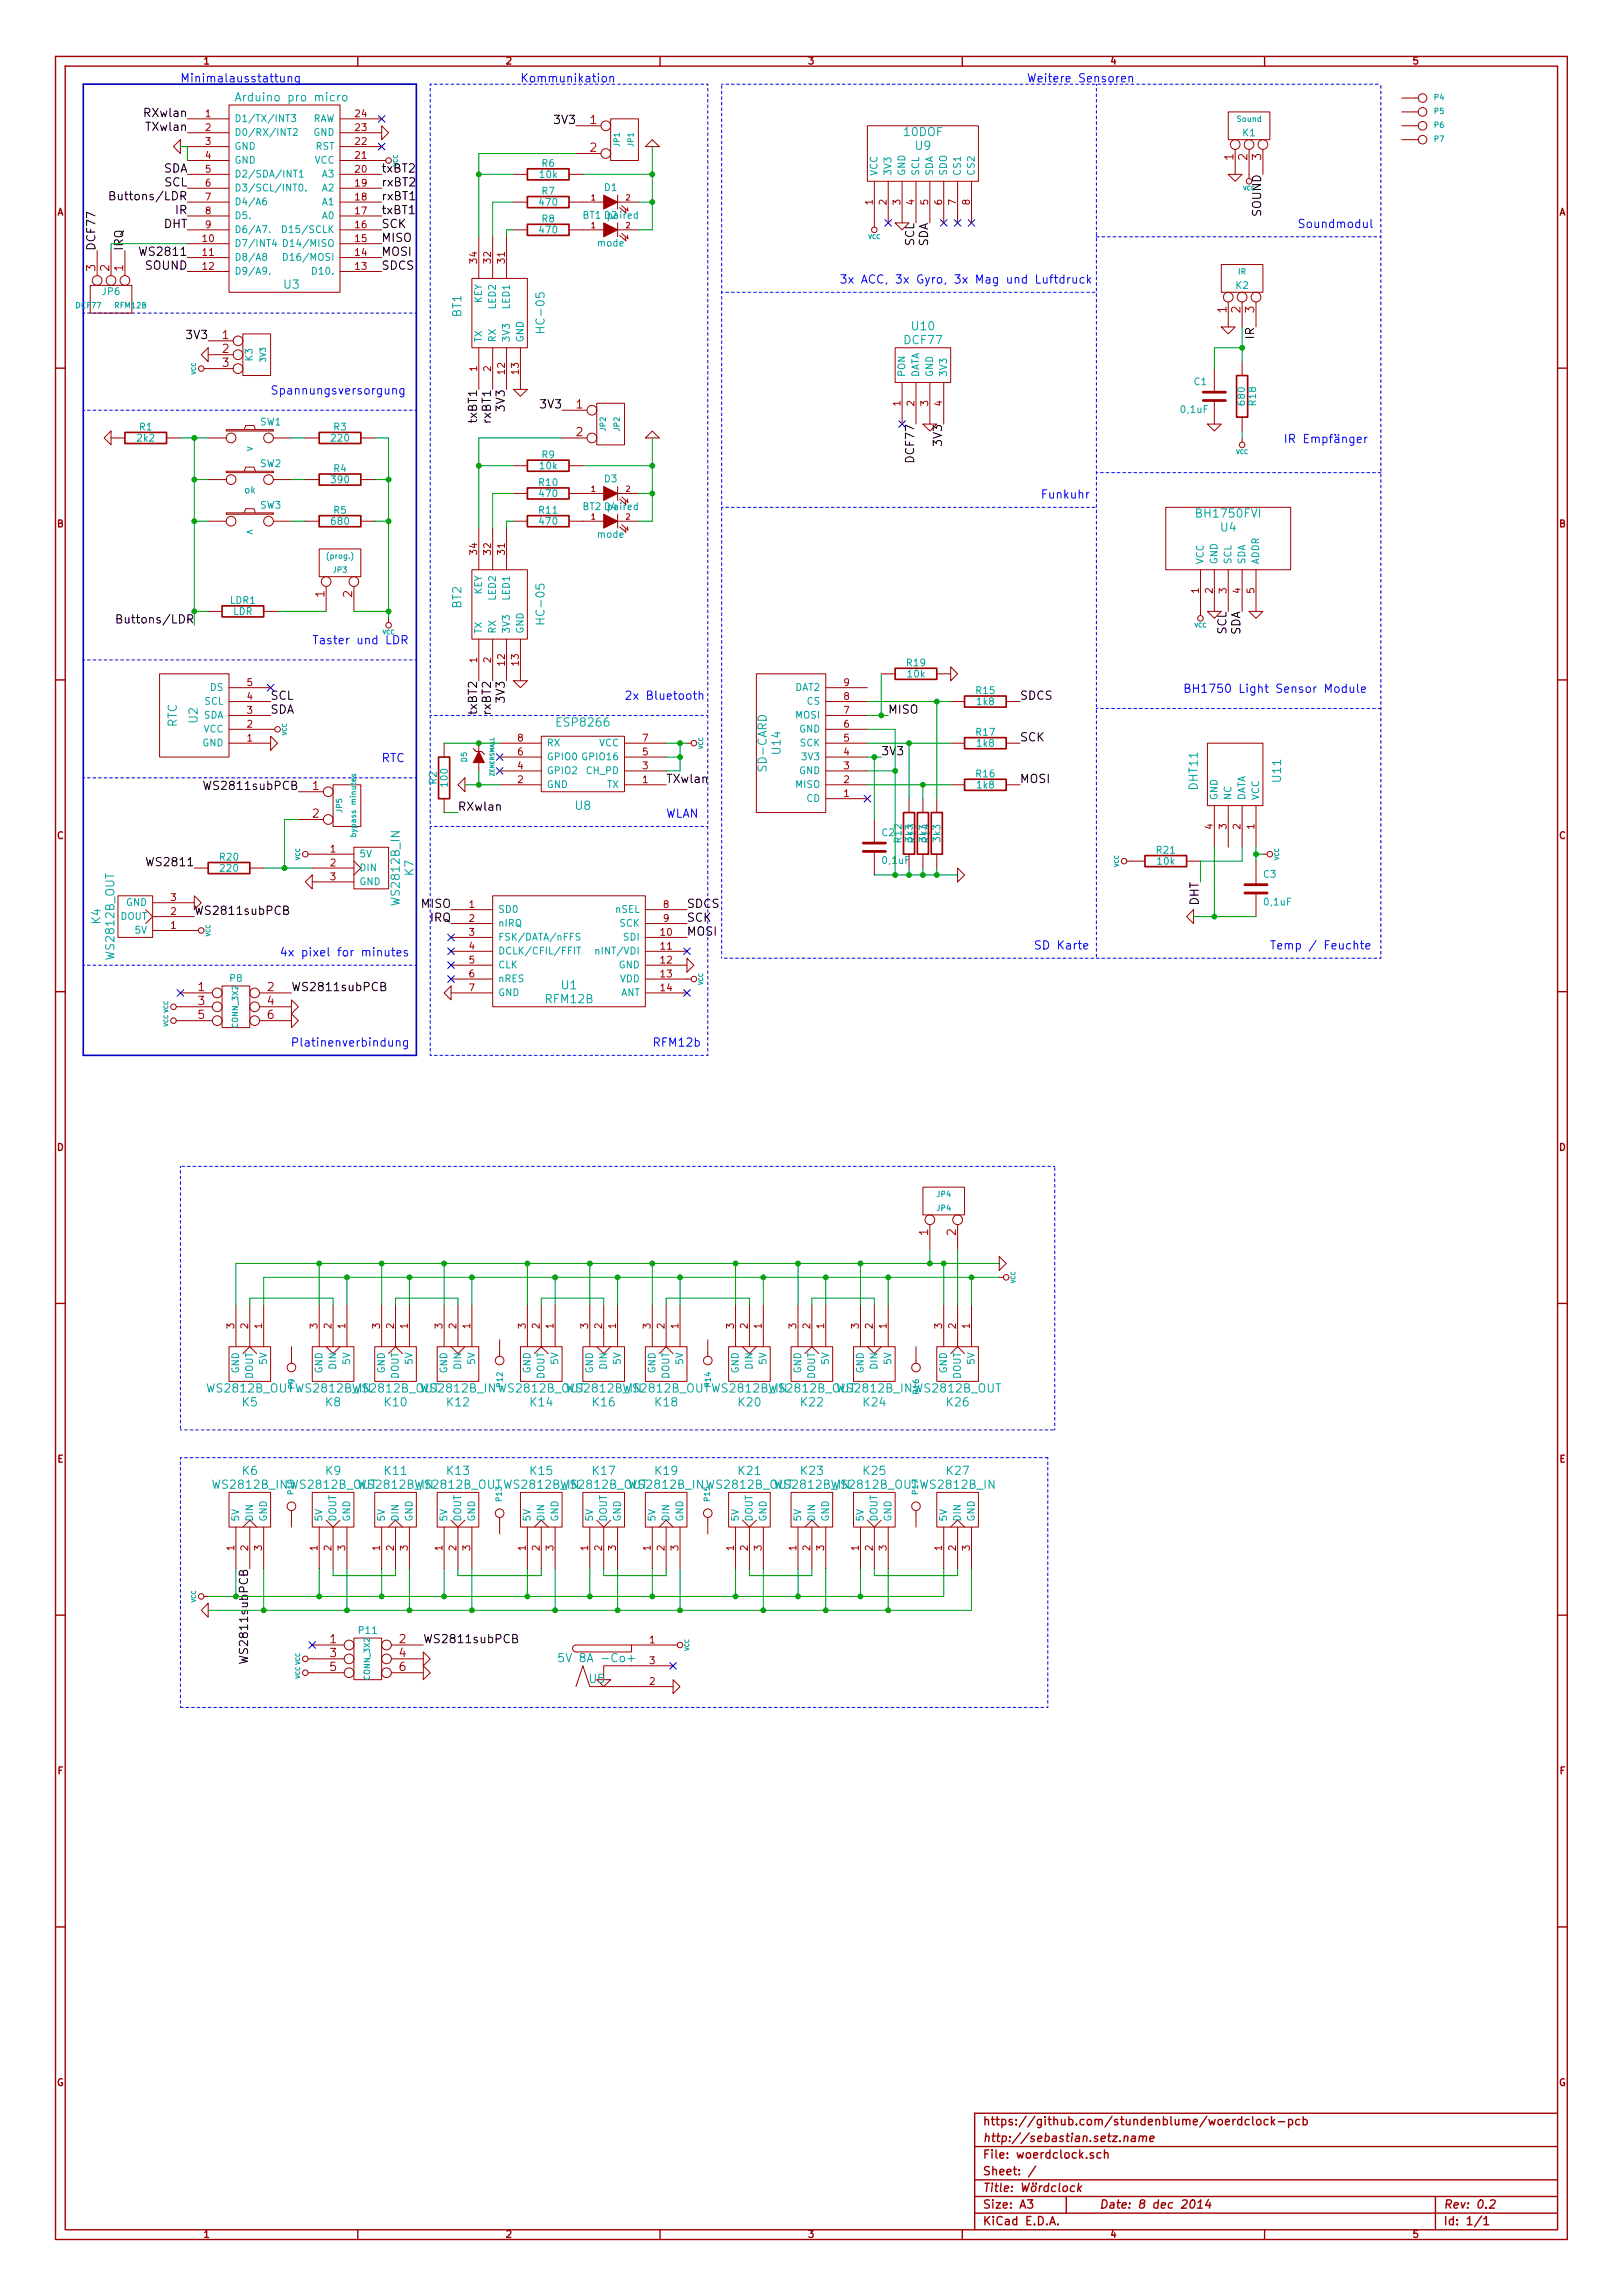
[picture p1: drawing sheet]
<svg xmlns="http://www.w3.org/2000/svg" width="297mm" height="420mm" viewBox="0 0 297 420" stroke-linecap="round" stroke-linejoin="round" font-family="sans-serif">
<defs><g id="words">
<g font-size="2.1" fill="#00f">
<text x="33" y="15.2">Minimalausstattung</text>
<text x="95.2" y="15.2">Kommunikation</text>
<text x="188" y="15.2">Weitere Sensoren</text>
<text x="237.5" y="41.8">Soundmodul</text>
<text x="153.7" y="52">3x ACC, 3x Gyro, 3x Mag und Luftdruck</text>
<text x="49.5" y="72.3">Spannungsversorgung</text>
<text x="234.9" y="81.2">IR Empfänger</text>
<text x="190.5" y="91.4">Funkuhr</text>
<text x="57.1" y="118">Taster und LDR</text>
<text x="114.3" y="128.2">2x Bluetooth</text>
<text x="220.8" y="126.9">BH1750 Light Sensor Module</text>
<text x="69.8" y="139.6">RTC</text>
<text x="121.9" y="149.8">WLAN</text>
<text x="189.2" y="173.9">SD Karte</text>
<text x="232.4" y="173.9">Temp / Feuchte</text>
<text x="55" y="175.2">4x pixel for minutes</text>
<text x="55.1" y="191.7">Platinenverbindung</text>
<text x="120" y="191.7">RFM12b</text>
</g>
<g font-size="2.1">
<text x="26.6" y="21.5">RXwlan</text>
<text x="101.6" y="22.8">3V3</text>
<text x="26.8" y="24">TXwlan</text>
<text x="29.8" y="31.7">SDA</text>
<text x="30" y="34.2">SCL</text>
<text x="69.8" y="34.2">rxBT2</text>
<text x="69.8" y="31.7">txBT2</text>
<text x="21.3" y="36.7">Buttons/LDR</text>
<text x="29.9" y="41.8">DHT</text>
<text x="32.2" y="39.3">IR</text>
<text x="69.8" y="39.3">txBT1</text>
<text x="69.8" y="36.7">rxBT1</text>
<text x="69.8" y="41.8">SCK</text>
<text x="17.5" y="45.9" transform="rotate(-90 17.5 45.9)">DCF77</text>
<text x="26.2" y="46.9">WS2811</text>
<text x="69.8" y="46.9">MOSI</text>
<text x="69.8" y="44.4">MISO</text>
<text x="167.4" y="45.1" transform="rotate(-90 167.4 45.1)">SCL</text>
<text x="169.9" y="45.3" transform="rotate(-90 169.9 45.3)">SDA</text>
<text x="26.6" y="49.4">SOUND</text>
<text x="69.8" y="49.4">SDCS</text>
<text x="34.3" y="62.1">3V3</text>
<text x="229.6" y="62" transform="rotate(-90 229.6 62)">IR</text>
<text x="87.4" y="77.2" transform="rotate(-90 87.4 77.2)">txBT1</text>
<text x="89.9" y="77.3" transform="rotate(-90 89.9 77.3)">rxBT1</text>
<text x="92.5" y="75.1" transform="rotate(-90 92.5 75.1)">3V3</text>
<text x="99.1" y="74.8">3V3</text>
<text x="172.5" y="81.4" transform="rotate(-90 172.5 81.4)">3V3</text>
<text x="167.4" y="84.4" transform="rotate(-90 167.4 84.4)">DCF77</text>
<text x="22.6" y="114.2">Buttons/LDR</text>
<text x="224.5" y="116.2" transform="rotate(-90 224.5 116.2)">SCL</text>
<text x="227.1" y="116.4" transform="rotate(-90 227.1 116.4)">SDA</text>
<text x="49.5" y="128.2">SCL</text>
<text x="49.5" y="130.7">SDA</text>
<text x="87.4" y="130.5" transform="rotate(-90 87.4 130.5)">txBT2</text>
<text x="89.9" y="130.6" transform="rotate(-90 89.9 130.6)">rxBT2</text>
<text x="92.5" y="128.4" transform="rotate(-90 92.5 128.4)">3V3</text>
<text x="162.6" y="130.7">MISO</text>
<text x="186.7" y="128.2">SDCS</text>
<text x="186.7" y="135.8">SCK</text>
<text x="121.9" y="143.4">TXwlan</text>
<text x="161.3" y="138.3">3V3</text>
<text x="186.7" y="143.4">MOSI</text>
<text x="38.2" y="144.7">WS2811subPCB</text>
<text x="83.8" y="148.5">RXwlan</text>
<text x="27.4" y="158.7">WS2811</text>
<text x="35.6" y="167.6">WS2811subPCB</text>
<text x="77.1" y="166.3">MISO</text>
<text x="125.7" y="166.3">SDCS</text>
<text x="219.5" y="165.8" transform="rotate(-90 219.5 165.8)">DHT</text>
<text x="78.8" y="168.8">IRQ</text>
<text x="125.7" y="168.8">SCK</text>
<text x="125.7" y="171.4">MOSI</text>
<text x="53.3" y="181.5">WS2811subPCB</text>
<text x="45.5" y="303.6" transform="rotate(-90 45.5 303.6)">WS2811subPCB</text>
<text x="77.5" y="300.9">WS2811subPCB</text>
</g>
<g font-size="2.1" fill="#00a0a0">
<text x="44.1" y="18.6">Arduino pro micro</text>
<text x="165.5" y="25">10DOF</text>
<text x="167.6" y="27.5">U9</text>
<text x="52" y="52.9">U3</text>
<text x="84.5" y="58" transform="rotate(-90 84.5 58)">BT1</text>
<text x="99.7" y="60.3" transform="rotate(-90 99.7 60.3)">HC-05</text>
<text x="165.6" y="63.1">DCF77</text>
<text x="167" y="60.5">U10</text>
<text x="219.3" y="94.8">BH1750FVI</text>
<text x="223.4" y="97.4">U4</text>
<text x="84.5" y="111.4" transform="rotate(-90 84.5 111.4)">BT2</text>
<text x="99.7" y="113.7" transform="rotate(-90 99.7 113.7)">HC-05</text>
<text x="32.4" y="133.2" transform="rotate(-90 32.4 133.2)">RTC</text>
<text x="36.2" y="132.3" transform="rotate(-90 36.2 132.3)">U2</text>
<text x="102.2" y="133.1">ESP8266</text>
<text x="142.9" y="138" transform="rotate(-90 142.9 138)">U14</text>
<text x="140.4" y="140.9" transform="rotate(-90 140.4 140.9)">SD-CARD</text>
<text x="234.5" y="143.1" transform="rotate(-90 234.5 143.1)">U11</text>
<text x="105.3" y="148.3">U8</text>
<text x="219.3" y="144.5" transform="rotate(-90 219.3 144.5)">DHT11</text>
<text x="75.8" y="160.3" transform="rotate(-90 75.8 160.3)">K7</text>
<text x="73.2" y="165.4" transform="rotate(-90 73.2 165.4)">WS2812B_IN</text>
<text x="18.5" y="169.1" transform="rotate(-90 18.5 169.1)">K4</text>
<text x="21" y="175.5" transform="rotate(-90 21 175.5)">WS2812B_OUT</text>
<text x="99.9" y="183.7">RFM12B</text>
<text x="102.8" y="181.2">U1</text>
<text x="38" y="255">WS2812B_OUT WS2812B_IN</text>
<text x="44.3" y="257.5">K5</text>
<text x="59.6" y="257.5">K8</text>
<text x="64.7" y="255">WS2812B_OUT</text>
<text x="70.5" y="257.5">K10</text>
<text x="77.3" y="255">WS2812B_IN WS2812B_OUT</text>
<text x="81.9" y="257.5">K12</text>
<text x="97.1" y="257.5">K14</text>
<text x="104" y="255">WS2812B_IN</text>
<text x="108.6" y="257.5">K16</text>
<text x="114.2" y="255">WS2812B_OUT WS2812B_IN</text>
<text x="120" y="257.5">K18</text>
<text x="135.2" y="257.5">K20</text>
<text x="140.9" y="255">WS2812B_OUT</text>
<text x="146.7" y="257.5">K22</text>
<text x="153.5" y="255">WS2812B_IN WS2812B_OUT</text>
<text x="158.1" y="257.5">K24</text>
<text x="173.3" y="257.5">K26</text>
<text x="39.2" y="272.6">WS2812B_IN WS2812B_OUT</text>
<text x="44.4" y="270.1">K6</text>
<text x="59.6" y="270.1">K9</text>
<text x="65.9" y="272.6">WS2812B_IN</text>
<text x="70.5" y="270.1">K11</text>
<text x="76.1" y="272.6">WS2812B_OUT WS2812B_IN</text>
<text x="81.9" y="270.1">K13</text>
<text x="97.1" y="270.1">K15</text>
<text x="102.8" y="272.6">WS2812B_OUT</text>
<text x="108.6" y="270.1">K17</text>
<text x="115.4" y="272.6">WS2812B_IN WS2812B_OUT</text>
<text x="120" y="270.1">K19</text>
<text x="135.2" y="270.1">K21</text>
<text x="142.1" y="272.6">WS2812B_IN</text>
<text x="146.7" y="270.1">K23</text>
<text x="152.3" y="272.6">WS2812B_OUT WS2812B_IN</text>
<text x="158.1" y="270.1">K25</text>
<text x="173.3" y="270.1">K27</text>
<text x="103.6" y="304.4">5V 8A -Co+</text>
<text x="107.9" y="308.2">U5</text>
</g>
<g font-size="2.1" fill="#a00000">
<text x="108" y="22.8">1</text>
<text x="108" y="27.9">2</text>
<text x="225.8" y="29.3" transform="rotate(-90 225.8 29.3)">1</text>
<text x="228.3" y="29.3" transform="rotate(-90 228.3 29.3)">2</text>
<text x="230.9" y="29.3" transform="rotate(-90 230.9 29.3)">3</text>
<text x="230.9" y="39.6" transform="rotate(-90 230.9 39.6)">SOUND</text>
<text x="17.5" y="49.6" transform="rotate(-90 17.5 49.6)">3</text>
<text x="20.1" y="49.6" transform="rotate(-90 20.1 49.6)">2</text>
<text x="22.6" y="49.6" transform="rotate(-90 22.6 49.6)">1</text>
<text x="224.5" y="57.3" transform="rotate(-90 224.5 57.3)">1</text>
<text x="227.1" y="57.3" transform="rotate(-90 227.1 57.3)">2</text>
<text x="229.6" y="57.3" transform="rotate(-90 229.6 57.3)">3</text>
<text x="40.7" y="62.1">1</text>
<text x="40.7" y="64.7">2</text>
<text x="40.7" y="67.2">3</text>
<text x="105.5" y="74.8">1</text>
<text x="105.5" y="79.9">2</text>
<text x="59.4" y="109.3" transform="rotate(-90 59.4 109.3)">1</text>
<text x="64.5" y="109.3" transform="rotate(-90 64.5 109.3)">2</text>
<text x="57.2" y="144.7">1</text>
<text x="57.2" y="149.8">2</text>
<text x="36.2" y="181.5">1</text>
<text x="36.2" y="184.1">3</text>
<text x="48.9" y="181.5">2</text>
<text x="48.9" y="184.1">4</text>
<text x="36.2" y="186.6">5</text>
<text x="48.9" y="186.6">6</text>
<text x="169.9" y="226.2" transform="rotate(-90 169.9 226.2)">1</text>
<text x="175" y="226.2" transform="rotate(-90 175 226.2)">2</text>
<text x="60.4" y="300.9">1</text>
<text x="60.4" y="303.4">3</text>
<text x="60.4" y="306">5</text>
<text x="73.1" y="300.9">2</text>
<text x="73.1" y="303.4">4</text>
<text x="73.1" y="306">6</text>
<text x="179.9" y="389.2">https://github.com/stundenblume/woerdclock-pcb</text>
<text x="179.9" y="395.3">File: woerdclock.sch</text>
<text x="179.9" y="392.2">http://sebastian.setz.name</text>
<text x="179.9" y="401.4">Title: Wördclock</text>
<text x="179.9" y="398.3">Sheet: /</text>
<text x="179.9" y="407.5">KiCad E.D.A.</text>
<text x="179.9" y="404.4">Size: A3</text>
<text x="201.2" y="404.4">Date: 8 dec 2014</text>
<text x="264.2" y="404.4">Rev: 0.2</text>
<text x="264.2" y="407.5">Id: 1/1</text>
</g>
<text font-size="2.1" fill="#00a000" x="22.6" y="45.9" transform="rotate(-90 22.6 45.9)">IRQ</text>
<g font-size="1.8" fill="#a00000">
<text x="37.3" y="11.9">1</text>
<text x="92.7" y="11.9">2</text>
<text x="148" y="11.9">3</text>
<text x="203.3" y="11.9">4</text>
<text x="258.6" y="11.9">5</text>
<text x="37.6" y="21.5">1</text>
<text x="65.1" y="21.5">24</text>
<text x="37.6" y="24">2</text>
<text x="37.6" y="26.6">3</text>
<text x="37.6" y="29.1">4</text>
<text x="65.1" y="29.1">21</text>
<text x="65.1" y="26.6">22</text>
<text x="65.1" y="24">23</text>
<text x="37.6" y="31.7">5</text>
<text x="37.6" y="34.2">6</text>
<text x="65.1" y="31.7">20</text>
<text x="65.1" y="34.2">19</text>
<text x="10.4" y="39.5">A</text>
<text x="37.6" y="36.7">7</text>
<text x="37.6" y="39.3">8</text>
<text x="37.6" y="41.8">9</text>
<text x="65.1" y="41.8">16</text>
<text x="65.1" y="39.3">17</text>
<text x="65.1" y="36.7">18</text>
<text x="159.8" y="37.5" transform="rotate(-90 159.8 37.5)">1</text>
<text x="162.3" y="37.5" transform="rotate(-90 162.3 37.5)">2</text>
<text x="164.8" y="37.5" transform="rotate(-90 164.8 37.5)">3</text>
<text x="167.4" y="37.5" transform="rotate(-90 167.4 37.5)">4</text>
<text x="169.9" y="37.5" transform="rotate(-90 169.9 37.5)">5</text>
<text x="172.5" y="37.5" transform="rotate(-90 172.5 37.5)">6</text>
<text x="175" y="37.5" transform="rotate(-90 175 37.5)">7</text>
<text x="177.5" y="37.5" transform="rotate(-90 177.5 37.5)">8</text>
<text x="285.3" y="39.5">A</text>
<text x="37.1" y="44.4">10</text>
<text x="37.1" y="46.9">11</text>
<text x="65.1" y="46.9">14</text>
<text x="65.1" y="44.4">15</text>
<text x="37.1" y="49.4">12</text>
<text x="65.1" y="49.4">13</text>
<text x="87.4" y="48.1" transform="rotate(-90 87.4 48.1)">34</text>
<text x="89.9" y="48.1" transform="rotate(-90 89.9 48.1)">32</text>
<text x="92.5" y="48.1" transform="rotate(-90 92.5 48.1)">31</text>
<text x="87.4" y="68" transform="rotate(-90 87.4 68)">1</text>
<text x="89.9" y="68" transform="rotate(-90 89.9 68)">2</text>
<text x="92.5" y="68.4" transform="rotate(-90 92.5 68.4)">12</text>
<text x="95" y="68.4" transform="rotate(-90 95 68.4)">13</text>
<text x="164.8" y="74.3" transform="rotate(-90 164.8 74.3)">1</text>
<text x="167.4" y="74.3" transform="rotate(-90 167.4 74.3)">2</text>
<text x="169.9" y="74.3" transform="rotate(-90 169.9 74.3)">3</text>
<text x="172.5" y="74.3" transform="rotate(-90 172.5 74.3)">4</text>
<text x="10.4" y="96.6">B</text>
<text x="87.4" y="101.5" transform="rotate(-90 87.4 101.5)">34</text>
<text x="89.9" y="101.5" transform="rotate(-90 89.9 101.5)">32</text>
<text x="92.5" y="101.5" transform="rotate(-90 92.5 101.5)">31</text>
<text x="285.3" y="96.6">B</text>
<text x="219.5" y="108.6" transform="rotate(-90 219.5 108.6)">1</text>
<text x="222" y="108.6" transform="rotate(-90 222 108.6)">2</text>
<text x="224.5" y="108.6" transform="rotate(-90 224.5 108.6)">3</text>
<text x="227.1" y="108.6" transform="rotate(-90 227.1 108.6)">4</text>
<text x="229.6" y="108.6" transform="rotate(-90 229.6 108.6)">5</text>
<text x="45.2" y="125.6">5</text>
<text x="87.4" y="121.3" transform="rotate(-90 87.4 121.3)">1</text>
<text x="89.9" y="121.3" transform="rotate(-90 89.9 121.3)">2</text>
<text x="92.5" y="121.8" transform="rotate(-90 92.5 121.8)">12</text>
<text x="95" y="121.8" transform="rotate(-90 95 121.8)">13</text>
<text x="154.5" y="125.6">9</text>
<text x="45.2" y="130.7">3</text>
<text x="45.2" y="128.2">4</text>
<text x="154.5" y="130.7">7</text>
<text x="154.5" y="128.2">8</text>
<text x="45.2" y="135.8">1</text>
<text x="45.2" y="133.3">2</text>
<text x="94.8" y="135.8">8</text>
<text x="117.6" y="135.8">7</text>
<text x="154.5" y="135.8">5</text>
<text x="154.5" y="133.3">6</text>
<text x="94.8" y="143.4">2</text>
<text x="94.8" y="140.9">4</text>
<text x="94.8" y="138.3">6</text>
<text x="117.6" y="143.4">1</text>
<text x="117.6" y="140.9">3</text>
<text x="117.6" y="138.3">5</text>
<text x="154.5" y="143.4">2</text>
<text x="154.5" y="140.9">3</text>
<text x="154.5" y="138.3">4</text>
<text x="154.5" y="146">1</text>
<text x="10.4" y="153.7">C</text>
<text x="222" y="151.8" transform="rotate(-90 222 151.8)">4</text>
<text x="224.5" y="151.8" transform="rotate(-90 224.5 151.8)">3</text>
<text x="227.1" y="151.8" transform="rotate(-90 227.1 151.8)">2</text>
<text x="229.6" y="151.8" transform="rotate(-90 229.6 151.8)">1</text>
<text x="285.3" y="153.7">C</text>
<text x="60.5" y="156.1">1</text>
<text x="60.5" y="158.7">2</text>
<text x="60.5" y="161.2">3</text>
<text x="31.3" y="167.6">2</text>
<text x="31.3" y="165">3</text>
<text x="85.9" y="166.3">1</text>
<text x="121.4" y="166.3">8</text>
<text x="31.3" y="170.1">1</text>
<text x="85.9" y="168.8">2</text>
<text x="85.9" y="171.4">3</text>
<text x="85.9" y="173.9">4</text>
<text x="121" y="171.4">10</text>
<text x="121" y="173.9">11</text>
<text x="121.4" y="168.8">9</text>
<text x="85.9" y="176.4">5</text>
<text x="85.9" y="179">6</text>
<text x="121" y="176.4">12</text>
<text x="121" y="179">13</text>
<text x="85.9" y="181.5">7</text>
<text x="121" y="181.5">14</text>
<text x="10.4" y="210.7">D</text>
<text x="285.3" y="210.7">D</text>
<text x="42.9" y="243.2" transform="rotate(-90 42.9 243.2)">3</text>
<text x="45.5" y="243.2" transform="rotate(-90 45.5 243.2)">2</text>
<text x="48" y="243.2" transform="rotate(-90 48 243.2)">1</text>
<text x="58.2" y="243.2" transform="rotate(-90 58.2 243.2)">3</text>
<text x="60.7" y="243.2" transform="rotate(-90 60.7 243.2)">2</text>
<text x="63.2" y="243.2" transform="rotate(-90 63.2 243.2)">1</text>
<text x="69.6" y="243.2" transform="rotate(-90 69.6 243.2)">3</text>
<text x="72.1" y="243.2" transform="rotate(-90 72.1 243.2)">2</text>
<text x="74.7" y="243.2" transform="rotate(-90 74.7 243.2)">1</text>
<text x="81" y="243.2" transform="rotate(-90 81 243.2)">3</text>
<text x="83.6" y="243.2" transform="rotate(-90 83.6 243.2)">2</text>
<text x="86.1" y="243.2" transform="rotate(-90 86.1 243.2)">1</text>
<text x="96.3" y="243.2" transform="rotate(-90 96.3 243.2)">3</text>
<text x="98.8" y="243.2" transform="rotate(-90 98.8 243.2)">2</text>
<text x="101.3" y="243.2" transform="rotate(-90 101.3 243.2)">1</text>
<text x="107.7" y="243.2" transform="rotate(-90 107.7 243.2)">3</text>
<text x="110.2" y="243.2" transform="rotate(-90 110.2 243.2)">2</text>
<text x="112.8" y="243.2" transform="rotate(-90 112.8 243.2)">1</text>
<text x="119.1" y="243.2" transform="rotate(-90 119.1 243.2)">3</text>
<text x="121.7" y="243.2" transform="rotate(-90 121.7 243.2)">2</text>
<text x="124.2" y="243.2" transform="rotate(-90 124.2 243.2)">1</text>
<text x="134.4" y="243.2" transform="rotate(-90 134.4 243.2)">3</text>
<text x="136.9" y="243.2" transform="rotate(-90 136.9 243.2)">2</text>
<text x="139.4" y="243.2" transform="rotate(-90 139.4 243.2)">1</text>
<text x="145.8" y="243.2" transform="rotate(-90 145.8 243.2)">3</text>
<text x="148.3" y="243.2" transform="rotate(-90 148.3 243.2)">2</text>
<text x="150.9" y="243.2" transform="rotate(-90 150.9 243.2)">1</text>
<text x="157.2" y="243.2" transform="rotate(-90 157.2 243.2)">3</text>
<text x="159.8" y="243.2" transform="rotate(-90 159.8 243.2)">2</text>
<text x="162.3" y="243.2" transform="rotate(-90 162.3 243.2)">1</text>
<text x="172.5" y="243.2" transform="rotate(-90 172.5 243.2)">3</text>
<text x="175" y="243.2" transform="rotate(-90 175 243.2)">2</text>
<text x="177.5" y="243.2" transform="rotate(-90 177.5 243.2)">1</text>
<text x="10.5" y="267.8">E</text>
<text x="285.4" y="267.8">E</text>
<text x="42.9" y="283.9" transform="rotate(-90 42.9 283.9)">1</text>
<text x="45.5" y="283.9" transform="rotate(-90 45.5 283.9)">2</text>
<text x="48" y="283.9" transform="rotate(-90 48 283.9)">3</text>
<text x="58.2" y="283.9" transform="rotate(-90 58.2 283.9)">1</text>
<text x="60.7" y="283.9" transform="rotate(-90 60.7 283.9)">2</text>
<text x="63.2" y="283.9" transform="rotate(-90 63.2 283.9)">3</text>
<text x="69.6" y="283.9" transform="rotate(-90 69.6 283.9)">1</text>
<text x="72.1" y="283.9" transform="rotate(-90 72.1 283.9)">2</text>
<text x="74.7" y="283.9" transform="rotate(-90 74.7 283.9)">3</text>
<text x="81" y="283.9" transform="rotate(-90 81 283.9)">1</text>
<text x="83.6" y="283.9" transform="rotate(-90 83.6 283.9)">2</text>
<text x="86.1" y="283.9" transform="rotate(-90 86.1 283.9)">3</text>
<text x="96.3" y="283.9" transform="rotate(-90 96.3 283.9)">1</text>
<text x="98.8" y="283.9" transform="rotate(-90 98.8 283.9)">2</text>
<text x="101.3" y="283.9" transform="rotate(-90 101.3 283.9)">3</text>
<text x="107.7" y="283.9" transform="rotate(-90 107.7 283.9)">1</text>
<text x="110.2" y="283.9" transform="rotate(-90 110.2 283.9)">2</text>
<text x="112.8" y="283.9" transform="rotate(-90 112.8 283.9)">3</text>
<text x="119.1" y="283.9" transform="rotate(-90 119.1 283.9)">1</text>
<text x="121.7" y="283.9" transform="rotate(-90 121.7 283.9)">2</text>
<text x="124.2" y="283.9" transform="rotate(-90 124.2 283.9)">3</text>
<text x="134.4" y="283.9" transform="rotate(-90 134.4 283.9)">1</text>
<text x="136.9" y="283.9" transform="rotate(-90 136.9 283.9)">2</text>
<text x="139.4" y="283.9" transform="rotate(-90 139.4 283.9)">3</text>
<text x="145.8" y="283.9" transform="rotate(-90 145.8 283.9)">1</text>
<text x="148.3" y="283.9" transform="rotate(-90 148.3 283.9)">2</text>
<text x="150.9" y="283.9" transform="rotate(-90 150.9 283.9)">3</text>
<text x="157.2" y="283.9" transform="rotate(-90 157.2 283.9)">1</text>
<text x="159.8" y="283.9" transform="rotate(-90 159.8 283.9)">2</text>
<text x="162.3" y="283.9" transform="rotate(-90 162.3 283.9)">3</text>
<text x="172.5" y="283.9" transform="rotate(-90 172.5 283.9)">1</text>
<text x="175" y="283.9" transform="rotate(-90 175 283.9)">2</text>
<text x="177.5" y="283.9" transform="rotate(-90 177.5 283.9)">3</text>
<text x="118.9" y="300.9">1</text>
<text x="118.9" y="304.7">3</text>
<text x="118.9" y="308.5">2</text>
<text x="10.5" y="324.9">F</text>
<text x="285.4" y="324.9">F</text>
<text x="10.4" y="382">G</text>
<text x="285.3" y="382">G</text>
<text x="37.3" y="409.7">1</text>
<text x="92.7" y="409.7">2</text>
<text x="148" y="409.7">3</text>
<text x="203.3" y="409.7">4</text>
<text x="258.6" y="409.7">5</text>
</g>
<g font-size="1.8" fill="#00a0a0">
<text x="42.9" y="22.4">D1/TX/INT3</text>
<text x="57" y="22.4">RAW</text>
<text x="42.9" y="24.9">D0/RX/INT2</text>
<text x="42.9" y="27.5">GND</text>
<text x="57.3" y="24.9">GND</text>
<text x="57.7" y="27.5">RST</text>
<text x="227.5" y="25">K1</text>
<text x="42.9" y="30">GND</text>
<text x="42.9" y="32.6">D2/SDA/INT1</text>
<text x="42.9" y="35.1">D3/SCL/INT0.</text>
<text x="57.5" y="30">VCC</text>
<text x="59" y="32.6">A3</text>
<text x="59" y="35.1">A2</text>
<text x="98.9" y="32.6">10k</text>
<text x="99.2" y="35.7">R7</text>
<text x="99.2" y="30.6">R6</text>
<text x="110.6" y="35">D1</text>
<text x="160.7" y="32.2" transform="rotate(-90 160.7 32.2)">VCC</text>
<text x="163.2" y="32.2" transform="rotate(-90 163.2 32.2)">3V3</text>
<text x="165.7" y="32.2" transform="rotate(-90 165.7 32.2)">GND</text>
<text x="168.3" y="32.2" transform="rotate(-90 168.3 32.2)">SCL</text>
<text x="170.8" y="32.2" transform="rotate(-90 170.8 32.2)">SDA</text>
<text x="173.4" y="32.2" transform="rotate(-90 173.4 32.2)">SDO</text>
<text x="175.9" y="32.2" transform="rotate(-90 175.9 32.2)">CS1</text>
<text x="178.4" y="32.2" transform="rotate(-90 178.4 32.2)">CS2</text>
<text x="42.9" y="37.6">D4/A6</text>
<text x="42.9" y="40.2">D5.</text>
<text x="59" y="40.2">A0</text>
<text x="59" y="37.6">A1</text>
<text x="98.9" y="37.7">470</text>
<text x="99.2" y="40.8">R8</text>
<text x="107.2" y="40.1">BT1 paired</text>
<text x="110.6" y="40.1">D2</text>
<text x="42.9" y="42.7">D6/A7.</text>
<text x="42.9" y="45.3">D7/INT4</text>
<text x="42.9" y="47.8">D8/A8</text>
<text x="52.7" y="42.7">D15/SCLK</text>
<text x="53" y="47.8">D16/MOSI</text>
<text x="53" y="45.3">D14/MISO</text>
<text x="98.9" y="42.8">470</text>
<text x="109.4" y="45.2">mode</text>
<text x="42.9" y="50.3">D9/A9.</text>
<text x="57.5" y="50.3">D10.</text>
<text x="226.2" y="53">K2</text>
<text x="18.7" y="54.1">JP6</text>
<text x="88.3" y="55.6" transform="rotate(-90 88.3 55.6)">KEY</text>
<text x="90.8" y="56.5" transform="rotate(-90 90.8 56.5)">LED2</text>
<text x="93.3" y="56.5" transform="rotate(-90 93.3 56.5)">LED1</text>
<text x="88.3" y="62.7" transform="rotate(-90 88.3 62.7)">TX</text>
<text x="90.8" y="62.7" transform="rotate(-90 90.8 62.7)">RX</text>
<text x="93.3" y="62.7" transform="rotate(-90 93.3 62.7)">3V3</text>
<text x="95.9" y="62.7" transform="rotate(-90 95.9 62.7)">GND</text>
<text x="46.3" y="66.1" transform="rotate(-90 46.3 66.1)">K3</text>
<text x="165.7" y="69" transform="rotate(-90 165.7 69)">PON</text>
<text x="168.3" y="69" transform="rotate(-90 168.3 69)">DATA</text>
<text x="170.8" y="69" transform="rotate(-90 170.8 69)">GND</text>
<text x="173.4" y="69" transform="rotate(-90 173.4 69)">3V3</text>
<text x="218.6" y="70.6">C1</text>
<text x="47.6" y="77.9">SW1</text>
<text x="216.2" y="75.7">0,1uF</text>
<text x="227.9" y="74" transform="rotate(-90 227.9 74)">680</text>
<text x="229.9" y="74.2" transform="rotate(-90 229.9 74.2)">R18</text>
<text x="25.2" y="80.9">2k2</text>
<text x="25.6" y="78.9">R1</text>
<text x="45.2" y="82.8">&gt;</text>
<text x="60.8" y="80.9">220</text>
<text x="61.1" y="78.9">R3</text>
<text x="99.2" y="83.9">R9</text>
<text x="47.6" y="85.6">SW2</text>
<text x="60.8" y="88.5">390</text>
<text x="61.1" y="86.5">R4</text>
<text x="98.7" y="89">R10</text>
<text x="98.9" y="86">10k</text>
<text x="110.6" y="88.4">D3</text>
<text x="44.7" y="90.4">ok</text>
<text x="47.6" y="93.2">SW3</text>
<text x="61.1" y="94.1">R5</text>
<text x="98.7" y="94.1">R11</text>
<text x="98.9" y="91.1">470</text>
<text x="107.2" y="93.4">BT2 paired</text>
<text x="110.6" y="93.4">D4</text>
<text x="45.2" y="98">&lt;</text>
<text x="60.8" y="96.1">680</text>
<text x="98.9" y="96.1">470</text>
<text x="109.4" y="98.5">mode</text>
<text x="220.3" y="103.3" transform="rotate(-90 220.3 103.3)">VCC</text>
<text x="222.9" y="103.3" transform="rotate(-90 222.9 103.3)">GND</text>
<text x="225.4" y="103.3" transform="rotate(-90 225.4 103.3)">SCL</text>
<text x="228" y="103.3" transform="rotate(-90 228 103.3)">SDA</text>
<text x="230.5" y="103.3" transform="rotate(-90 230.5 103.3)">ADDR</text>
<text x="42.1" y="110.6">LDR1</text>
<text x="42.6" y="112.6">LDR</text>
<text x="88.3" y="109" transform="rotate(-90 88.3 109)">KEY</text>
<text x="90.8" y="109.8" transform="rotate(-90 90.8 109.8)">LED2</text>
<text x="93.3" y="109.8" transform="rotate(-90 93.3 109.8)">LED1</text>
<text x="88.3" y="116" transform="rotate(-90 88.3 116)">TX</text>
<text x="90.8" y="116" transform="rotate(-90 90.8 116)">RX</text>
<text x="93.3" y="116" transform="rotate(-90 93.3 116)">3V3</text>
<text x="95.9" y="116" transform="rotate(-90 95.9 116)">GND</text>
<text x="166" y="122">R19</text>
<text x="166.2" y="124.1">10k</text>
<text x="37.2" y="131.6">SDA</text>
<text x="37.4" y="129.1">SCL</text>
<text x="38.4" y="126.5">DS</text>
<text x="145.5" y="126.5">DAT2</text>
<text x="145.6" y="131.6">MOSI</text>
<text x="147.7" y="129.1">CS</text>
<text x="178.7" y="127.1">R15</text>
<text x="178.9" y="129.2">1k8</text>
<text x="37" y="136.7">GND</text>
<text x="37.2" y="134.2">VCC</text>
<text x="100.1" y="136.7">RX</text>
<text x="109.6" y="136.7">VCC</text>
<text x="146.2" y="134.2">GND</text>
<text x="146.4" y="136.7">SCK</text>
<text x="178.7" y="134.7">R17</text>
<text x="178.9" y="136.8">1k8</text>
<text x="80" y="143.5" transform="rotate(-90 80 143.5)">R2</text>
<text x="82" y="143.9" transform="rotate(-90 82 143.9)">100</text>
<text x="100.1" y="141.8">GPIO2</text>
<text x="100.1" y="139.2">GPIO0</text>
<text x="106.9" y="139.2">GPIO16</text>
<text x="107.3" y="141.8">CH_PD</text>
<text x="146.2" y="141.8">GND</text>
<text x="147" y="139.2">3V3</text>
<text x="178.7" y="142.4">R16</text>
<text x="100.1" y="144.3">GND</text>
<text x="111" y="144.3">TX</text>
<text x="145.6" y="144.3">MISO</text>
<text x="147.5" y="146.9">CD</text>
<text x="178.9" y="144.4">1k8</text>
<text x="222.9" y="146.5" transform="rotate(-90 222.9 146.5)">GND</text>
<text x="225.4" y="146.5" transform="rotate(-90 225.4 146.5)">NC</text>
<text x="228" y="146.5" transform="rotate(-90 228 146.5)">DATA</text>
<text x="230.5" y="146.5" transform="rotate(-90 230.5 146.5)">VCC</text>
<text x="161.4" y="153.1">C2</text>
<text x="165" y="154.2" transform="rotate(-90 165 154.2)">R12</text>
<text x="167.1" y="154" transform="rotate(-90 167.1 154)">3k3</text>
<text x="169.6" y="154" transform="rotate(-90 169.6 154)">3k3</text>
<text x="172.2" y="154" transform="rotate(-90 172.2 154)">3k3</text>
<text x="40.3" y="157.6">R20</text>
<text x="40.4" y="159.6">220</text>
<text x="65.8" y="157">5V</text>
<text x="65.8" y="159.6">DIN</text>
<text x="161.6" y="158.2">0,1uF</text>
<text x="211.7" y="156.3">R21</text>
<text x="211.9" y="158.4">10k</text>
<text x="231.3" y="160.7">C3</text>
<text x="23" y="165.9">GND</text>
<text x="65.8" y="162.1">GND</text>
<text x="91.2" y="167.2">SD0</text>
<text x="112.6" y="167.2">nSEL</text>
<text x="231.5" y="165.8">0,1uF</text>
<text x="21.9" y="168.4">DOUT</text>
<text x="24.8" y="171">5V</text>
<text x="91.2" y="169.7">nIRQ</text>
<text x="91.2" y="172.3">FSK/DATA/nFFS</text>
<text x="113.4" y="169.7">SCK</text>
<text x="114.1" y="172.3">SDI</text>
<text x="42.1" y="179.8">P8</text>
<text x="91.2" y="174.8">DCLK/CFIL/FFIT</text>
<text x="91.2" y="177.3">CLK</text>
<text x="91.2" y="179.9">nRES</text>
<text x="109.7" y="174.8">nINT/VDI</text>
<text x="113.2" y="177.3">GND</text>
<text x="113.4" y="179.9">VDD</text>
<text x="91.2" y="182.4">GND</text>
<text x="113.5" y="182.4">ANT</text>
<text x="43.8" y="251.5" transform="rotate(-90 43.8 251.5)">GND</text>
<text x="48.9" y="249.7" transform="rotate(-90 48.9 249.7)">5V</text>
<text x="59.1" y="251.5" transform="rotate(-90 59.1 251.5)">GND</text>
<text x="61.6" y="250.6" transform="rotate(-90 61.6 250.6)">DIN</text>
<text x="64.1" y="249.7" transform="rotate(-90 64.1 249.7)">5V</text>
<text x="70.5" y="251.5" transform="rotate(-90 70.5 251.5)">GND</text>
<text x="75.6" y="249.7" transform="rotate(-90 75.6 249.7)">5V</text>
<text x="81.9" y="251.5" transform="rotate(-90 81.9 251.5)">GND</text>
<text x="84.5" y="250.6" transform="rotate(-90 84.5 250.6)">DIN</text>
<text x="87" y="249.7" transform="rotate(-90 87 249.7)">5V</text>
<text x="97.2" y="251.5" transform="rotate(-90 97.2 251.5)">GND</text>
<text x="102.2" y="249.7" transform="rotate(-90 102.2 249.7)">5V</text>
<text x="108.6" y="251.5" transform="rotate(-90 108.6 251.5)">GND</text>
<text x="111.1" y="250.6" transform="rotate(-90 111.1 250.6)">DIN</text>
<text x="113.7" y="249.7" transform="rotate(-90 113.7 249.7)">5V</text>
<text x="120" y="251.5" transform="rotate(-90 120 251.5)">GND</text>
<text x="125.1" y="249.7" transform="rotate(-90 125.1 249.7)">5V</text>
<text x="135.3" y="251.5" transform="rotate(-90 135.3 251.5)">GND</text>
<text x="137.8" y="250.6" transform="rotate(-90 137.8 250.6)">DIN</text>
<text x="140.3" y="249.7" transform="rotate(-90 140.3 249.7)">5V</text>
<text x="146.7" y="251.5" transform="rotate(-90 146.7 251.5)">GND</text>
<text x="151.8" y="249.7" transform="rotate(-90 151.8 249.7)">5V</text>
<text x="158.1" y="251.5" transform="rotate(-90 158.1 251.5)">GND</text>
<text x="160.7" y="250.6" transform="rotate(-90 160.7 250.6)">DIN</text>
<text x="163.2" y="249.7" transform="rotate(-90 163.2 249.7)">5V</text>
<text x="173.4" y="251.5" transform="rotate(-90 173.4 251.5)">GND</text>
<text x="178.4" y="249.7" transform="rotate(-90 178.4 249.7)">5V</text>
<text x="46.4" y="252.6" transform="rotate(-90 46.4 252.6)">DOUT</text>
<text x="73" y="252.6" transform="rotate(-90 73 252.6)">DOUT</text>
<text x="99.7" y="252.6" transform="rotate(-90 99.7 252.6)">DOUT</text>
<text x="122.6" y="252.6" transform="rotate(-90 122.6 252.6)">DOUT</text>
<text x="149.2" y="252.6" transform="rotate(-90 149.2 252.6)">DOUT</text>
<text x="175.9" y="252.6" transform="rotate(-90 175.9 252.6)">DOUT</text>
<text x="43.8" y="278.6" transform="rotate(-90 43.8 278.6)">5V</text>
<text x="46.4" y="278.6" transform="rotate(-90 46.4 278.6)">DIN</text>
<text x="48.9" y="278.6" transform="rotate(-90 48.9 278.6)">GND</text>
<text x="59.1" y="278.6" transform="rotate(-90 59.1 278.6)">5V</text>
<text x="61.6" y="278.6" transform="rotate(-90 61.6 278.6)">DOUT</text>
<text x="64.1" y="278.6" transform="rotate(-90 64.1 278.6)">GND</text>
<text x="70.5" y="278.6" transform="rotate(-90 70.5 278.6)">5V</text>
<text x="73" y="278.6" transform="rotate(-90 73 278.6)">DIN</text>
<text x="75.6" y="278.6" transform="rotate(-90 75.6 278.6)">GND</text>
<text x="81.9" y="278.6" transform="rotate(-90 81.9 278.6)">5V</text>
<text x="84.5" y="278.6" transform="rotate(-90 84.5 278.6)">DOUT</text>
<text x="87" y="278.6" transform="rotate(-90 87 278.6)">GND</text>
<text x="97.2" y="278.6" transform="rotate(-90 97.2 278.6)">5V</text>
<text x="99.7" y="278.6" transform="rotate(-90 99.7 278.6)">DIN</text>
<text x="102.2" y="278.6" transform="rotate(-90 102.2 278.6)">GND</text>
<text x="108.6" y="278.6" transform="rotate(-90 108.6 278.6)">5V</text>
<text x="111.1" y="278.6" transform="rotate(-90 111.1 278.6)">DOUT</text>
<text x="113.7" y="278.6" transform="rotate(-90 113.7 278.6)">GND</text>
<text x="120" y="278.6" transform="rotate(-90 120 278.6)">5V</text>
<text x="122.6" y="278.6" transform="rotate(-90 122.6 278.6)">DIN</text>
<text x="125.1" y="278.6" transform="rotate(-90 125.1 278.6)">GND</text>
<text x="135.3" y="278.6" transform="rotate(-90 135.3 278.6)">5V</text>
<text x="137.8" y="278.6" transform="rotate(-90 137.8 278.6)">DOUT</text>
<text x="140.3" y="278.6" transform="rotate(-90 140.3 278.6)">GND</text>
<text x="146.7" y="278.6" transform="rotate(-90 146.7 278.6)">5V</text>
<text x="149.2" y="278.6" transform="rotate(-90 149.2 278.6)">DIN</text>
<text x="151.8" y="278.6" transform="rotate(-90 151.8 278.6)">GND</text>
<text x="158.1" y="278.6" transform="rotate(-90 158.1 278.6)">5V</text>
<text x="160.7" y="278.6" transform="rotate(-90 160.7 278.6)">DOUT</text>
<text x="163.2" y="278.6" transform="rotate(-90 163.2 278.6)">GND</text>
<text x="173.4" y="278.6" transform="rotate(-90 173.4 278.6)">5V</text>
<text x="175.9" y="278.6" transform="rotate(-90 175.9 278.6)">DIN</text>
<text x="178.4" y="278.6" transform="rotate(-90 178.4 278.6)">GND</text>
<text x="65.7" y="299.2">P11</text>
</g>
<g font-size="1.4" fill="#00a0a0">
<text x="226.4" y="22.3">Sound</text>
<text x="262.5" y="18.4">P4</text>
<text x="262.5" y="20.9">P5</text>
<text x="262.5" y="23.5">P6</text>
<text x="113.5" y="26.8" transform="rotate(-90 113.5 26.8)">JP1</text>
<text x="116" y="26.8" transform="rotate(-90 116 26.8)">JP1</text>
<text x="262.5" y="26">P7</text>
<text x="226.6" y="50.3">IR</text>
<text x="14.7" y="56.5">DCF77</text>
<text x="20.3" y="56.5">RFM12B</text>
<text x="48.7" y="66.2" transform="rotate(-90 48.7 66.2)">3V3</text>
<text x="110.9" y="78.9" transform="rotate(-90 110.9 78.9)">JP2</text>
<text x="113.5" y="78.9" transform="rotate(-90 113.5 78.9)">JP2</text>
<text x="60" y="102.4">(prog.)</text>
<text x="61" y="104.9">JP3</text>
<text x="85.5" y="139.5" transform="rotate(-90 85.5 139.5)">D5</text>
<text x="62.7" y="148.7" transform="rotate(-90 62.7 148.7)">JP5</text>
<text x="65.2" y="152.8" transform="rotate(-90 65.2 152.8)">bypass minutes</text>
<text x="43.6" y="188.1" transform="rotate(-90 43.6 188.1)">CONN_3X2</text>
<text x="171.5" y="221.7">JP4</text>
<text x="171.5" y="219.2">JP4</text>
<text x="53.9" y="254.2" transform="rotate(-90 53.9 254.2)">P9</text>
<text x="92" y="253.8" transform="rotate(-90 92 253.8)">P12</text>
<text x="130.1" y="253.8" transform="rotate(-90 130.1 253.8)">P14</text>
<text x="168.2" y="255.1" transform="rotate(-90 168.2 255.1)">P16</text>
<text x="53.8" y="273.5" transform="rotate(-90 53.8 273.5)">P10</text>
<text x="91.9" y="274.8" transform="rotate(-90 91.9 274.8)">P13</text>
<text x="130" y="274.8" transform="rotate(-90 130 274.8)">P15</text>
<text x="168.1" y="273.5" transform="rotate(-90 168.1 273.5)">P17</text>
<text x="67.7" y="307.4" transform="rotate(-90 67.7 307.4)">CONN_3X2</text>
</g>
<g font-size="1.4" fill="#a00000">
<text x="108.2" y="36.7">1</text>
<text x="108.2" y="41.8">1</text>
<text x="114.6" y="36.7">2</text>
<text x="114.6" y="41.8">2</text>
<text x="108.2" y="95.2">1</text>
<text x="108.2" y="90.1">1</text>
<text x="114.6" y="95.2">2</text>
<text x="114.6" y="90.1">2</text>
</g>
<g font-size="1.1" fill="#00a0a0">
<text x="72.8" y="30.5" transform="rotate(-90 72.8 30.5)">VCC</text>
<text x="227.5" y="34.9">VCC</text>
<text x="158.9" y="43.8">VCC</text>
<text x="35.9" y="68.6" transform="rotate(-90 35.9 68.6)">VCC</text>
<text x="226.2" y="83.2">VCC</text>
<text x="70" y="116.2">VCC</text>
<text x="218.6" y="114.9">VCC</text>
<text x="52.5" y="134.6" transform="rotate(-90 52.5 134.6)">VCC</text>
<text x="128.7" y="137.2" transform="rotate(-90 128.7 137.2)">VCC</text>
<text x="90.5" y="142.2" transform="rotate(-90 90.5 142.2)">ZENERSMALL</text>
<text x="54.9" y="157.5" transform="rotate(-90 54.9 157.5)">VCC</text>
<text x="204.8" y="158.8" transform="rotate(-90 204.8 158.8)">VCC</text>
<text x="234.1" y="157.5" transform="rotate(-90 234.1 157.5)">VCC</text>
<text x="38.5" y="171.5" transform="rotate(-90 38.5 171.5)">VCC</text>
<text x="128.7" y="180.4" transform="rotate(-90 128.7 180.4)">VCC</text>
<text x="30.8" y="188" transform="rotate(-90 30.8 188)">VCC VCC</text>
<text x="185.9" y="235" transform="rotate(-90 185.9 235)">VCC</text>
<text x="35.9" y="293.4" transform="rotate(-90 35.9 293.4)">VCC</text>
<text x="126.2" y="302.3" transform="rotate(-90 126.2 302.3)">VCC</text>
<text x="54.9" y="307.4" transform="rotate(-90 54.9 307.4)">VCC VCC</text>
</g>
</g></defs>
<g fill="none" stroke="#a00000" stroke-width=".25">
<path d="M10.2 10.3h276.6v399.7h-276.6zM11.9 12.1h273.2v396.1h-273.2zM65.5 10.3v1.8M120.8 10.3v1.8M176.1 10.3v1.8M231.4 10.3v1.8M10.2 67.4h1.7M285.1 67.4h1.7M10.2 124.5h1.7M285.1 124.5h1.7M10.2 181.6h1.7M285.1 181.6h1.7"/>
<path d="M10.2 238.6h1.7M285.1 238.6h1.7M10.2 295.7h1.7M285.1 295.7h1.7M10.2 352.8h1.7M285.1 352.8h1.7M178.4 393h106.7M178.4 399.1h106.7M189.5 396.6l-1.3 1.9M197.4 399.7l-.2 1.5M200.1 394.2l-.4-.1-.2 .2 .1 .2 .5 .2v.3h-.6M201.5 394.2l-.4-.1-.3 .3v.6l.3 .1 .4-.1"/>
<path d="M202.1 394.3l.1-.1a.36 .36 0 0 1 .6 .1v.8M202.1 393.6v1.5M205.8 391.2l.2-.2 .4 .1-.1 1M205.8 391l-.1 1.1M207.2 391.1h.5v1M207.8 391.4l-.5 .1a.35 .35 0 0 0-.2 .5h.6M208.5 391.2l.3-.2 .3 .1v1M208.6 391l-.2 1.1M209.2 391.3a.35 .35 0 0 1 .3-.3 .35 .35 0 0 1 .4 .3l-.1 .8M210.4 391.6l.8-.2v-.3h-.6l-.2 .8 .2 .2 .4-.1M227.3 388.1l-.5-.1-.3 .3 .1 .6 .2 .1 .5-.1M227.3 387.5v1.5"/>
<path d="M228.6 388.1l-.4-.1-.3 .3 .1 .6 .2 .1 .4-.1M229.3 387.5v1.3l.2 .2M230 388.2l.3-.2 .4 .2v.7l-.2 .1-.5-.1zM232.1 388.1l-.5-.1-.3 .3 .1 .6 .2 .1 .5-.1M232.7 387.5v1.5M232.9 388.4l.4 .6M233.3 388l-.6 .6M234 388.4h1.1M235.8 388.1l.5-.1 .3 .3-.1 .6-.2 .1-.5-.1M235.8 388v1.5M237.9 388.1l-.5-.1-.3 .3 .1 .6 .2 .1 .5-.1M238.5 388.1l.4-.1 .3 .3v.6l-.3 .1-.4-.1"/>
<path d="M238.5 387.5v1.5M285.1 386.9h-106.7v21.3M65.5 408.2v1.8M120.8 408.2v1.8M176.1 408.2v1.8M178.4 405.2h106.7M178.4 402.1h106.7M188.1 402.7h.9l-.5 .6 .4 .2v.6l-.2 .2-.6-.2M192.1 407.3l.5-1.5 .5 1.5M192.3 406.9h.7M193.6 407.2v.1M195.1 402.1v3.1"/>
<path d="M196.7 400.3l-.1-.1a.52 .52 0 0 0-.7 .3v.6l.3 .1 .4-.1M197.5 400.6l.3 .6M197.9 400.2l-.6 .6M218 402.9l.4-.2a.88 .88 0 0 1-.3 1.6l-.3-.3a1.19 1.19 0 0 1 .2-1.1zM219.2 404.3h.8M219.3 403.2l.5-.5-.2 1.6M221.2 402.7l-.6 1h1M221.5 403.2l-.2 1.1M231.4 408.2v1.8M262.7 402.1v6.1M271.1 405.7l-1.3 2M271.6 406.2l.4-.4v1.5"/>
<path d="M271.6 407.3h.9M272.8 402.9l.6-.2 .3 .3-.2 .4-.9 .9h.9"/>
</g>
<g fill="none" stroke="#a00000" stroke-width=".18">
<path d="M41.9 19.2h20.3v34.3h-20.3zM256.5 17.9h3.1M31.7 26.8l1.3-1.2v2.5zM34.3 37h7.6M34.3 31.9h7.6M34.3 21.8h7.6M34.3 24.3h7.6M34.3 26.8h7.6M34.3 29.4h7.6M34.3 34.5h7.6M34.3 39.5h7.6M62.2 29.4h8.4"/>
<path d="M62.2 37h7.6M62.2 31.9h7.6M62.2 21.8h7.6M62.2 24.3h7.6M62.2 26.8h7.6M62.2 34.5h7.6M62.2 39.5h7.6M69.8 23l1.3 1.3-1.3 1.3zM94 37h2.5M94 31.9h2.5M104.1 37h6.4M104.1 31.9h2.6"/>
<path d="M105.4 23h4.6M105.4 28.1h4.6M111.8 21.8h5v7.6h-5zM113 37h3.8M113 35.7v2.6M113.4 38l1.2 1-.2-.6M113.8 37.6l1.1 1.1-.1-.7M118.1 26.8l1.3-1.2 1.2 1.2zM158.7 23h20.4v10.2h-20.4zM160 33.2v8.4M162.6 33.2v7.6M165.1 33.2v7.6"/>
<path d="M167.6 33.2v7.6M170.2 33.2v7.6M172.7 33.2v7.6M175.3 33.2v7.6M177.8 33.2v7.6M224.8 20.5h7.6v5.1h-7.6zM224.8 31.9h2.5l-1.2 1.3zM226.1 27.3v4.6M228.6 27.3v4.6M231.1 27.3v4.6M256.5 20.5h3.1M256.5 23h3.1"/>
<path d="M256.5 25.6h3.1M16.5 52.2h7.6v5.1h-7.6zM17.8 45.9v4.6M20.3 45.9v4.6M22.9 45.9v4.6M34.3 42.1h7.6M34.3 44.6h7.6M34.3 47.2h7.6M34.3 49.7h7.6M62.2 42.1h7.6M62.2 44.6h7.6M62.2 47.2h7.6"/>
<path d="M62.2 49.7h7.6M86.4 51h10.1v12.7h-10.1zM87.6 43.3v7.7M90.2 43.3v7.7M92.7 43.3v7.7M94 42.1h2.5M104.1 42.1h6.4M113 42.1h3.8M113 40.8v2.5M113.4 43.1l1.2 1-.2-.6M113.8 42.7l1.1 1-.1-.6M163.8 40.8h2.6l-1.3 1.3z"/>
<path d="M223.5 48.4h7.6v5.1h-7.6zM223.5 59.9h2.6l-1.3 1.2zM224.8 55.3v4.6M227.3 55.3v4.6M229.9 55.3v4.6M36.8 64.9l1.3-1.2v2.5zM37.3 67.5h5.4M38.1 62.4h4.6M38.1 64.9h4.6M41.4 78.7h8.6v.2h-8.6zM44.4 61.1h5.1v7.6h-5.1zM44.7 78.7l.3-.8h1.5l.2 .8"/>
<path d="M87.6 63.7v7.6M90.2 63.7v7.6M92.7 63.7v7.6M94 71.3h2.5l-1.3 1.3zM95.2 63.7v7.6M102.9 75.1h4.5M109.2 73.8h5.1v7.6h-5.1zM163.8 63.7h10.2v6.3h-10.2zM165.1 70v7.6M167.6 70v7.6M168.9 77.6h2.5l-1.2 1.3zM170.2 70v7.6"/>
<path d="M172.7 70v7.6M221 77.6h2.5l-1.3 1.3zM222.2 67.5v4.3M222.2 73.3v4.3M227.3 66.2v2.5M227.3 76.4v2.5M19 80.2l1.3-1.3v2.5zM20.3 80.2h2.6M30.5 80.2h2.5M38.1 80.2h3.3M38.1 95.4h3.3M38.1 87.8h3.3"/>
<path d="M41.4 93.9h8.6v.2h-8.6zM41.4 86.3h8.6v.2h-8.6zM44.7 93.9l.3-.8h1.5l.2 .8M44.7 86.3l.3-.8h1.5l.2 .8M50 80.2h3.3M50 95.4h3.3M50 87.8h3.3M55.9 80.2h2.5M55.9 95.4h2.5M55.9 87.8h2.5M66 80.2h2.6M66 95.4h2.6"/>
<path d="M66 87.8h2.6M87.6 96.7v7.6M90.2 96.7v7.6M92.7 96.7v7.6M94 95.4h2.5M94 90.3h2.5M94 85.3h2.5M102.9 80.2h4.5M104.1 95.4h6.4M104.1 90.3h6.4M104.1 85.3h2.6M113 95.4h3.8"/>
<path d="M113 89.1v2.5M113 94.1v2.6M113 90.3h3.8M113.4 96.4l1.2 1.1-.2-.7M113.4 91.4l1.2 1-.2-.7M113.8 96.1l1.1 1-.1-.7M113.8 91l1.1 1-.1-.6M118.1 80.2l1.3-1.3 1.2 1.3zM213.4 92.9h22.8v11.4h-22.8zM227.3 80.2v.7M38.1 111.9h2.5M48.3 111.9h2.5"/>
<path d="M58.4 100.5h7.6v5.1h-7.6zM59.7 107.4v4.5M64.8 107.4v4.5M71.1 113.2v.8M86.4 104.3h10.1v12.7h-10.1zM87.6 117v7.6M90.2 117v7.6M92.7 117v7.6M95.2 117v7.6M219.7 104.3v8.4M221 111.9h2.5l-1.3 1.3zM222.2 104.3v7.6"/>
<path d="M224.8 104.3v7.6M227.3 104.3v7.6M228.6 111.9h2.5l-1.2 1.3zM229.9 104.3v7.6M29.2 123.4h12.7v15.2h-12.7zM41.9 133.5h8.4M41.9 136.1h7.6M41.9 131h7.6M41.9 128.4h7.6M41.9 125.9h7.6M49.5 134.8l1.3 1.3-1.3 1.2zM81.3 136.1v2.5"/>
<path d="M87.6 136.1v1.5M87.6 139.6v1.5M91.4 138.6h7.7M91.4 136.1h7.7M94 124.6h2.5l-1.3 1.3zM99.1 134.8h15.2v10.1h-15.2zM114.3 138.6h7.6M114.3 136.1h7.6M125.7 136.1h.8M138.4 123.4h12.7v25.4h-12.7zM151.1 138.6h7.6M151.1 136.1h7.6"/>
<path d="M151.1 133.5h7.6M151.1 131h7.6M151.1 128.4h7.6M151.1 125.9h7.6M161.3 123.4h2.5M171.4 123.4h2.6M174 122.1l1.3 1.3-1.3 1.2zM174 136.1h2.5M174 128.4h2.5M184.1 136.1h2.6M184.1 128.4h2.6M221 136.1h10.1v11.4h-10.1z"/>
<path d="M35.6 158.9h2.5M45.7 158.9h2.6M54.6 144.9h4.6M54.6 150h4.6M56.4 156.4h8.4M57.1 158.9h7.7M61 143.7h5v7.6h-5zM64.8 155.1h6.3v7.6h-6.3zM64.8 157.6l1.2 1.3-1.2 1.3M81.3 146.2v2.6M83.8 143.7l1.3-1.3v2.5zM91.4 143.7h7.7"/>
<path d="M91.4 141.1h7.7M114.3 143.7h7.6M114.3 141.1h7.6M151.1 146.2h7.6M151.1 143.7h7.6M151.1 141.1h7.6M160 150v4.3M160 155.9v4.3M166.4 146.2v2.6M168.9 146.2v2.6M168.9 156.4v2.5M171.4 146.2v2.6"/>
<path d="M171.4 156.4v2.5M174 143.7h2.5M175.3 158.9l1.2 1.3-1.2 1.3zM184.1 143.7h2.6M206.2 157.6h3.3M217.2 157.6h2.5M222.2 147.5v7.6M224.8 147.5v7.6M227.3 147.5v7.6M229.9 147.5v7.6M229.9 157.6v4.4M231.1 156.4h.8"/>
<path d="M21.6 164h6.3v7.6h-6.3zM26.7 166.5l1.2 1.3-1.2 1.3M27.9 170.3h8.4M27.9 167.8h7.7M27.9 165.3h7.7M35.6 164l1.2 1.3-1.2 1.2zM55.9 161.5l1.2-1.3v2.5zM57.1 161.5h7.7M82.5 166.5h7.7M82.5 169.1h7.7M82.5 171.6h7.7M82.5 174.2h7.7"/>
<path d="M82.5 176.7h7.7M82.5 179.2h7.7M90.2 164h27.9v20.3h-27.9zM118.1 179.2h8.4M118.1 166.5h7.6M118.1 169.1h7.6M118.1 171.6h7.6M118.1 174.2h7.6M118.1 176.7h7.6M125.7 175.4l1.3 1.3-1.3 1.3zM217.2 167.8l1.2-1.3v2.6zM229.9 163.5v4.3"/>
<path d="M32.3 184.3h6.6M32.3 186.9h6.6M33 181.8h5.9M40.6 180.5h5.1v7.6h-5.1zM47.5 181.8h5.8M47.5 184.3h5.8M47.5 186.9h5.8M53.3 185.6l1.3 1.3-1.3 1.2zM53.3 183l1.3 1.3-1.3 1.3zM81.3 181.8l1.2-1.3v2.5zM82.5 181.8h7.7M118.1 181.8h7.6"/>
<path d="M168.9 217.3h7.6v5.1h-7.6zM43.2 238.9v7.6M45.7 238.9v7.6M48.3 238.9v7.6M58.4 238.9v7.6M61 238.9v7.6M63.5 238.9v7.6M69.8 238.9v7.6M72.4 238.9v7.6M74.9 238.9v7.6M81.3 238.9v7.6M83.8 238.9v7.6"/>
<path d="M86.4 238.9v7.6M96.5 238.9v7.6M99.1 238.9v7.6M101.6 238.9v7.6M107.9 238.9v7.6M110.5 238.9v7.6M113 238.9v7.6M119.4 238.9v7.6M121.9 238.9v7.6M124.5 238.9v7.6M134.6 238.9v7.6M137.2 238.9v7.6"/>
<path d="M139.7 238.9v7.6M146 238.9v7.6M148.6 238.9v7.6M151.1 238.9v7.6M157.5 238.9v7.6M160 238.9v7.6M162.6 238.9v7.6M170.2 224.2v4.6M172.7 238.9v7.6M175.3 224.2v4.6M175.3 238.9v7.6M177.8 238.9v7.6"/>
<path d="M182.9 230l1.2 1.3-1.2 1.3zM182.9 233.8h.7M41.9 246.5h7.6v6.4h-7.6zM44.4 247.8l1.3-1.3 1.3 1.3M53.3 246.5v3.1M57.1 246.5h7.7v6.4h-7.7zM59.7 246.5l1.3 1.3 1.2-1.3M68.6 246.5h7.6v6.4h-7.6zM71.1 247.8l1.3-1.3 1.3 1.3M80 246.5h7.6v6.4h-7.6zM82.5 246.5l1.3 1.3 1.3-1.3M91.4 245.3v3"/>
<path d="M95.2 246.5h7.7v6.4h-7.7zM97.8 247.8l1.3-1.3 1.2 1.3M106.7 246.5h7.6v6.4h-7.6zM109.2 246.5l1.3 1.3 1.3-1.3M118.1 246.5h7.6v6.4h-7.6zM120.6 247.8l1.3-1.3 1.3 1.3M129.5 245.3v3M133.3 246.5h7.7v6.4h-7.7zM135.9 246.5l1.3 1.3 1.2-1.3M144.8 246.5h7.6v6.4h-7.6zM147.3 247.8l1.3-1.3 1.3 1.3M156.2 246.5h7.6v6.4h-7.6z"/>
<path d="M158.7 246.5l1.3 1.3 1.3-1.3M167.6 246.5v3.1M171.4 246.5h7.7v6.4h-7.7zM174 247.8l1.3-1.3 1.2 1.3M41.9 273.2h7.6v6.4h-7.6zM43.2 279.6v7.6M44.4 279.6l1.3-1.3 1.3 1.3M45.7 279.6v7.6M48.3 279.6v7.6M53.3 276.5v3.1M57.1 273.2h7.7v6.4h-7.7zM58.4 279.6v7.6"/>
<path d="M59.7 278.3l1.3 1.3 1.2-1.3M61 279.6v7.6M63.5 279.6v7.6M68.6 273.2h7.6v6.4h-7.6zM69.8 279.6v7.6M71.1 279.6l1.3-1.3 1.3 1.3M72.4 279.6v7.6M74.9 279.6v7.6M80 273.2h7.6v6.4h-7.6zM81.3 279.6v7.6M82.5 278.3l1.3 1.3 1.3-1.3M83.8 279.6v7.6"/>
<path d="M86.4 279.6v7.6M91.4 277.8v3M95.2 273.2h7.7v6.4h-7.7zM96.5 279.6v7.6M97.8 279.6l1.3-1.3 1.2 1.3M99.1 279.6v7.6M101.6 279.6v7.6M106.7 273.2h7.6v6.4h-7.6zM107.9 279.6v7.6M109.2 278.3l1.3 1.3 1.3-1.3M110.5 279.6v7.6M113 279.6v7.6"/>
<path d="M118.1 273.2h7.6v6.4h-7.6zM119.4 279.6v7.6M120.6 279.6l1.3-1.3 1.3 1.3M121.9 279.6v7.6M124.5 279.6v7.6M129.5 277.8v3M133.3 273.2h7.7v6.4h-7.7zM134.6 279.6v7.6M135.9 278.3l1.3 1.3 1.2-1.3M137.2 279.6v7.6M139.7 279.6v7.6M144.8 273.2h7.6v6.4h-7.6z"/>
<path d="M146 279.6v7.6M147.3 279.6l1.3-1.3 1.3 1.3M148.6 279.6v7.6M151.1 279.6v7.6M156.2 273.2h7.6v6.4h-7.6zM157.5 279.6v7.6M158.7 278.3l1.3 1.3 1.3-1.3M160 279.6v7.6M162.6 279.6v7.6M167.6 276.5v3.1M171.4 273.2h7.7v6.4h-7.7zM172.7 279.6v7.6"/>
<path d="M174 279.6l1.3-1.3 1.2 1.3M175.3 279.6v7.6M177.8 279.6v7.6M36.8 294.8l1.3-1.3v2.6zM37.3 292.3h.8M64.8 299.9h5v7.6h-5zM56.4 306.2h6.6M56.4 303.7h6.6M57.1 301.2h5.9M71.6 301.2h5.9M71.6 303.7h5.9M71.6 306.2h5.9"/>
<path d="M77.5 305l1.2 1.2-1.2 1.3zM77.5 302.4l1.2 1.3-1.2 1.3zM105.4 302.4a.62 .62 0 0 1-.6-.6 .62 .62 0 0 1 .6-.6h10.2v1.2h-10.2M105.4 308.8l1.3-3.8 1.2 3.8h15.3M109.2 307.5h2.6l-1.3 1.3zM115.6 301.2h8.4M123.2 305h-12.7v2.5M123.2 307.5l1.3 1.3-1.3 1.2z"/>
<circle cx="260.3" cy="17.9" r=".79"/>
<circle cx="71.1" cy="29.4" r=".51"/>
<circle cx="110.9" cy="28.1" r=".89"/>
<circle cx="110.9" cy="23" r=".89"/>
<circle cx="226.1" cy="26.5" r=".89"/>
<circle cx="228.6" cy="33.2" r=".51"/>
<circle cx="228.6" cy="26.5" r=".89"/>
<circle cx="231.1" cy="26.5" r=".89"/>
<circle cx="260.3" cy="25.6" r=".79"/>
<circle cx="260.3" cy="23" r=".79"/>
<circle cx="260.3" cy="20.5" r=".79"/>
<circle cx="17.8" cy="51.4" r=".89"/>
<circle cx="20.3" cy="51.4" r=".89"/>
<circle cx="22.9" cy="51.4" r=".89"/>
<circle cx="160" cy="42.1" r=".51"/>
<circle cx="224.8" cy="54.4" r=".89"/>
<circle cx="227.3" cy="54.4" r=".89"/>
<circle cx="229.9" cy="54.4" r=".89"/>
<circle cx="36.8" cy="67.5" r=".51"/>
<circle cx="43.6" cy="62.4" r=".89"/>
<circle cx="43.6" cy="67.5" r=".89"/>
<circle cx="43.6" cy="64.9" r=".89"/>
<circle cx="108.3" cy="75.1" r=".89"/>
<circle cx="42.3" cy="80.2" r=".89"/>
<circle cx="42.3" cy="87.8" r=".89"/>
<circle cx="42.3" cy="95.4" r=".89"/>
<circle cx="49.1" cy="95.4" r=".89"/>
<circle cx="49.1" cy="87.8" r=".89"/>
<circle cx="49.1" cy="80.2" r=".89"/>
<circle cx="108.3" cy="80.2" r=".89"/>
<circle cx="227.3" cy="81.4" r=".51"/>
<circle cx="59.7" cy="106.5" r=".89"/>
<circle cx="64.8" cy="106.5" r=".89"/>
<circle cx="71.1" cy="114.5" r=".51"/>
<circle cx="219.7" cy="113.2" r=".51"/>
<circle cx="50.8" cy="133.5" r=".51"/>
<circle cx="127" cy="136.1" r=".51"/>
<circle cx="55.9" cy="156.4" r=".51"/>
<circle cx="60.1" cy="144.9" r=".89"/>
<circle cx="60.1" cy="150" r=".89"/>
<circle cx="205.7" cy="157.6" r=".51"/>
<circle cx="232.4" cy="156.4" r=".51"/>
<circle cx="36.8" cy="170.3" r=".51"/>
<circle cx="127" cy="179.2" r=".51"/>
<circle cx="31.8" cy="184.3" r=".51"/>
<circle cx="31.8" cy="186.9" r=".51"/>
<circle cx="39.8" cy="181.8" r=".89"/>
<circle cx="39.8" cy="186.9" r=".89"/>
<circle cx="39.8" cy="184.3" r=".89"/>
<circle cx="46.6" cy="181.8" r=".89"/>
<circle cx="46.6" cy="186.9" r=".89"/>
<circle cx="46.6" cy="184.3" r=".89"/>
<circle cx="170.2" cy="223.3" r=".89"/>
<circle cx="175.3" cy="223.3" r=".89"/>
<circle cx="184.2" cy="233.8" r=".51"/>
<circle cx="53.3" cy="250.4" r=".79"/>
<circle cx="91.4" cy="249.1" r=".79"/>
<circle cx="129.5" cy="249.1" r=".79"/>
<circle cx="167.6" cy="250.4" r=".79"/>
<circle cx="53.3" cy="275.8" r=".79"/>
<circle cx="91.4" cy="277" r=".79"/>
<circle cx="129.5" cy="277" r=".79"/>
<circle cx="167.6" cy="275.8" r=".79"/>
<circle cx="36.8" cy="292.3" r=".51"/>
<circle cx="55.9" cy="306.2" r=".51"/>
<circle cx="55.9" cy="303.7" r=".51"/>
<circle cx="63.9" cy="301.2" r=".89"/>
<circle cx="63.9" cy="303.7" r=".89"/>
<circle cx="63.9" cy="306.2" r=".89"/>
<circle cx="70.7" cy="301.2" r=".89"/>
<circle cx="70.7" cy="306.2" r=".89"/>
<circle cx="70.7" cy="303.7" r=".89"/>
<circle cx="124.5" cy="301.2" r=".51"/>
</g>
<g fill="none" stroke="#a00000" stroke-width=".3">
<path d="M96.5 36h7.6v2h-7.6zM96.5 30.9h7.6v2h-7.6zM96.5 41.1h7.6v2h-7.6zM22.9 79.2h7.6v2h-7.6zM58.4 79.2h7.6v2h-7.6zM226.3 68.7h2v7.7h-2zM58.4 94.4h7.6v2h-7.6zM58.4 86.8h7.6v2h-7.6zM96.5 84.2h7.6v2.1h-7.6zM96.5 89.3h7.6v2.1h-7.6zM96.5 94.4h7.6v2h-7.6zM40.6 110.9h7.7v2h-7.7z"/>
<path d="M80.3 138.6h2v7.6h-2zM163.8 122.3h7.6v2.1h-7.6zM176.5 127.4h7.6v2.1h-7.6zM176.5 135h7.6v2.1h-7.6zM38.1 157.9h7.6v2h-7.6zM165.4 148.8h2v7.6h-2zM167.9 148.8h2v7.6h-2zM170.4 148.8h2.1v7.6h-2.1zM176.5 142.7h7.6v2h-7.6zM209.5 156.6h7.7v2.1h-7.7z"/>
</g>
<g fill="none" stroke="#0000c0" stroke-width=".18">
<path d="M69.2 21.1l1.3 1.3M69.2 26.2l1.3 1.2M70.5 21.1l-1.3 1.3M70.5 26.2l-1.3 1.2M162 40.2l1.2 1.2M163.2 40.2l-1.2 1.2M172.1 40.2l1.2 1.2M173.3 40.2l-1.2 1.2M174.7 40.2l1.2 1.2M175.9 40.2l-1.2 1.2M177.2 40.2l1.2 1.2M178.4 40.2l-1.2 1.2"/>
<path d="M164.5 77l1.2 1.2M165.7 77l-1.2 1.2M48.9 125.3l1.2 1.2M50.1 125.3l-1.2 1.2M90.8 138l1.2 1.2M92 138l-1.2 1.2M90.8 140.5l1.2 1.2M92 140.5l-1.2 1.2M158.1 145.6l1.3 1.2M159.4 145.6l-1.3 1.2M81.9 178.6l1.3 1.2M81.9 176.1l1.3 1.2"/>
<path d="M81.9 173.5l1.3 1.3M81.9 171l1.3 1.2M83.2 178.6l-1.3 1.2M83.2 176.1l-1.3 1.2M83.2 173.5l-1.3 1.3M83.2 171l-1.3 1.2M125.1 173.5l1.2 1.3M126.3 173.5l-1.2 1.3M32.4 181.2l1.2 1.2M33.6 181.2l-1.2 1.2M125.1 181.2l1.2 1.2M126.3 181.2l-1.2 1.2"/>
<path d="M56.5 300.5l1.3 1.3M57.8 300.5l-1.3 1.3M122.6 304.4l1.2 1.2M123.8 304.4l-1.2 1.2"/>
</g>
<g fill="none" stroke="#00f" stroke-width=".18">
<path d="M51.4 14v.8a.39 .39 0 0 0 .6 .1M52 14v1M52.7 14.1h.1a.36 .36 0 0 1 .6 .1v.8M52.7 14v1M54.8 14v1.2l-.3 .3-.4-.1M54.8 14.1l-.5-.1-.3 .3 .1 .6 .2 .1 .5-.1M110.3 14.1l.4-.1 .3 .3v.4l-.3 .3-.4-.1-.1-.2v-.4zM111.6 14.1h.1a.36 .36 0 0 1 .6 .1v.8M111.6 14v1M205.3 14.5l.7-.1-.1-.3-.4-.1-.2 .2v.7h.6M206.6 14.1h.1a.36 .36 0 0 1 .6 .1v.8M206.6 14v1"/>
<path d="M192.1 50.8h.6M192.7 50.3l-.4 .2v1.3M193 50.8h.6M193.2 50.3v1.3l.4 .2M194.7 50.9l-.4-.1-.3 .3 .1 .6 .2 .1h.4M194.7 50.3v1.5M195.4 50.8v1M195.9 50.8l-.3 .1-.2 .2M196.4 50.8v.8a.39 .39 0 0 0 .6 .1M197 50.8v1M198.4 50.9l-.4-.1-.3 .3v.6l.3 .1h.4M199 50.3v1.5"/>
<path d="M199.2 51.2l.4 .6M199.6 50.8l-.6 .6M249.6 40.7v.8a.39 .39 0 0 0 .6 0M250.2 40.7v1M250.9 40.1v1.4l.3 .2M71.9 71.3l.1-.1a.36 .36 0 0 1 .5 .2v.8M71.9 71.1v1.1M73.9 71.1v1.3l-.3 .3-.3-.1M73.9 71.2l-.4-.1-.3 .3 .1 .6 .2 .2 .4-.1M199.3 90.2l-.3 .1-.1 .2M248.4 80.5l.7-.1v-.3l-.5-.1-.2 .3 .1 .7h.6M249.8 80v1"/>
<path d="M250.2 80l-.3 .1-.1 .2M72.1 116.3a.77 .77 0 0 1 .9 .8 .77 .77 0 0 1-.9 .8zM73.6 117.2l.7-.1 .2-.2-.1-.4-.2-.2h-.6v1.6M74 117.2l.5 .7M126.9 127h.6M127.1 126.5v1.3l.4 .2M128 127.2v-.1a.36 .36 0 0 1 .6 .1v.8M128 126.5v1.5M216.9 126h.5l.3-.2v-.3l-.1-.2-.7-.1v1.6h.6l.3-.3a.41 .41 0 0 0-.4-.5M218.4 125.2v1.6M218.4 126h.9M219.3 125.2v1.6"/>
<path d="M220 125.7l.4-.5v1.6M220 126.8h.9M249.2 126.3l.7-.2-.1-.3-.4-.1-.2 .3 .1 .7h.5M51.9 173.4l-.4 1.1h1M52.2 174v1M52.9 174l.8 1M53.7 174l-.8 1M74.5 174.1l-.3-.1-.2 .2v.2l.5 .2v.3h-.5M198.3 173.2l.8-.1-.1-.3-.4-.1-.3 .3 .1 .7h.6M247.8 172.9l.1-.1a.36 .36 0 0 1 .6 .2v.8M249 172.7h.6M249.2 172.2v1.3l.4 .3"/>
<path d="M250 173.2l.7-.1-.1-.3-.4-.1-.2 .3 .1 .7h.5M53.6 190.8l.7-.1 .2-.2-.1-.3-.2-.2h-.6v1.5M74.6 190.5v1.3l-.3 .2h-.4M74.6 190.6l-.5-.1-.3 .3 .1 .6 .2 .1h.5"/>
</g>
<g fill="none" stroke="#000" stroke-width=".18">
<path d="M20.1 35.8h.6l.2-.1 .1-.3-.2-.3h-.7v1.5h.6l.3-.3a.41 .41 0 0 0-.3-.5M33.1 35.9l.8-.1 .1-.2-.1-.4-.2-.1h-.6v1.5M33.5 35.9l.5 .7M74.9 39.1h.9M75 36.6h.9M21.4 113.3l.7-.1 .1-.2-.1-.4-.7-.1v1.6h.6l.3-.3a.41 .41 0 0 0-.4-.5M34.4 113.4l.7-.1 .2-.3-.1-.3-.2-.2h-.6v1.6M34.8 113.4l.5 .7M37.3 143l.3 1.5 .3-1 .3 1 .4-1.5M51.9 166.6l.7-.1 .2-.2-.2-.3-.7-.1v1.5h.6l.3-.3a.41 .41 0 0 0-.3-.5M69.7 180.6l.7-.1 .1-.2-.1-.4-.7-.1v1.6h.6l.3-.3a.41 .41 0 0 0-.4-.5M93.9 300l.6-.1 .2-.2-.2-.4-.6-.1v1.6h.5l.3-.3a.41 .41 0 0 0-.3-.5"/>
<path d="M43.8 303.2l1.5 .4-1.1 .3 1.1 .3-1.5 .3"/>
</g>
<g fill="none" stroke="#00a0a0" stroke-width=".18">
<path d="M43.1 18.5l.5-1.5 .5 1.5M43.2 18.1h.7M61.8 17.5v1M62.3 17.5h-.3l-.2 .3M62.8 17.6l.2-.1 .4 .1v.8l-.2 .1-.4-.1zM48.7 36.2l-.4 .1a.87 .87 0 0 0 0 1.2l.4-.1v-.6l-.4-.1-.2 .3M52.3 21h.7M52.6 23.5h.7M53.3 21h.8l-.4 .5 .4 .1v.5l-.2 .2-.6-.2M53.7 23.7l.5-.2 .2 .4-.8 .9h.8M53.7 31.2h.7M54.1 31.2v1.2"/>
<path d="M54.8 31.5l.3-.3v1.2M54.8 32.4h.7M54.8 33.8l.2-.1a.67 .67 0 0 1 .4 .6 .67 .67 0 0 1-.4 .7l-.3-.5zM56 34.8v.2M116.6 39.2l-.3-.1-.2 .3 .1 .5h.4M116.6 38.7v1.3M14 55.4a.51 .51 0 0 1 .6 .5 .51 .51 0 0 1-.6 .5zM26.1 55.8h.4l.1-.3-.5-.1v1h.4l.2-.4-.3-.2M48 41.3h.8l-.5 1.3M48.3 47l-.2-.2v-.3l.5-.1 .1 .1v.3l-.5 .2-.1 .2v.2l.2 .3h.3l.2-.3-.1-.3-.1-.1M49.4 42.5v.1M49.4 50.1v.1"/>
<path d="M50.2 43.8l-.3 .9h.7M50.5 44.3v.8M51.7 41.3a.64 .64 0 0 1 .7 .7 .64 .64 0 0 1-.7 .6zM51.9 46.4a.64 .64 0 0 1 .7 .6 .64 .64 0 0 1-.7 .7zM51.9 43.9a.64 .64 0 0 1 .7 .6 .64 .64 0 0 1-.7 .6zM116.6 92.5h-.3l-.2 .2 .1 .6h.4M116.6 92v1.3M64.3 101.1a1.2 1.2 0 0 1 0 1.5M64.5 141.8l.1 .4 .2-.2v-.2h.2v.4M105.1 173.4v1.3M105.6 173.4h.7M105.9 173.4v1.3"/>
<path d="M106.1 170.9h-.5l-.1 .1v.4l.6 .2v.3l-.2 .2h-.5M109.1 174l.1-.2 .4 .1v.8M109.1 173.8v.9M103.1 302.7h-.8v.7l.2-.1 .5 .1 .1 .2v.5l-.3 .1-.5-.1M114.9 303.6h1.2M115.5 303.1v1.1"/>
</g>
<g fill="#a00000" stroke="#a00000" stroke-width=".18">
<path d="M110.5 35.7l2.5 1.3-2.5 1.3z"/>
<path d="M110.5 40.8l2.5 1.3-2.5 1.2z"/>
<path d="M110.5 94.1l2.5 1.3-2.5 1.3z"/>
<path d="M110.5 89.1l2.5 1.2-2.5 1.3z"/>
<path d="M87.6 137.6l1 2h-2z"/>
</g>
<path d="M220.2 73.3h4.1M220.2 71.8h4.1M158 155.9h4.1M158 154.3h4.1M227.8 163.5h4.1M227.8 162h4.1" fill="none" stroke="#a00000" stroke-width=".51"/>
<g fill="none" stroke="#00a000" stroke-width=".18">
<path d="M33 26.8h1.3v2.6M87.6 31.9h6.4M94 37h-3.8v6.3M105.4 28.1h-17.8v15.2M106.7 31.9h12.7M116.8 37h2.6M119.4 26.8v15.3h-2.6M20.3 44.6h14M94 42.1h-1.3v1.2M227.3 59.9v6.3M227.3 63.7h-5.1v3.8M227.3 78.9v1.3"/>
<path d="M33 80.2h5.1M35.6 95.4h2.5M35.6 80.2v34.3M35.6 87.8h2.5M53.3 95.4h2.6M53.3 87.8h2.6M53.3 80.2h2.6M68.6 95.4h2.5M68.6 87.8h2.5M68.6 80.2h2.5v33M87.6 85.3h6.4M94 95.4h-1.3v1.3"/>
<path d="M94 90.3h-3.8v6.4M102.9 80.2h-15.3v16.5M106.7 85.3h12.7M116.8 90.3h2.6M119.4 80.2v15.2h-2.6M35.6 111.9h2.5M50.8 111.9h8.9M64.8 111.9h6.3M81.3 136.1h10.1M121.9 136.1h3.8M121.9 138.6h2.6M124.5 136.1v5h-2.6"/>
<path d="M158.7 131h3.9M158.7 133.5h5.1v26.7M158.7 128.4h15.3M158.7 136.1h15.3M158.7 138.6h2.6M160 138.6v11.4M161.3 123.4v7.6M166.4 136.1v10.1M171.4 128.4v17.8M48.3 158.9h8.8M54.6 150h-2.5v8.9M81.3 148.8h2.5"/>
<path d="M85.1 143.7h6.3M87.6 141.1v2.6M158.7 143.7h15.3M158.7 141.1h5.1M166.4 158.9v1.3M168.9 143.7v2.5M168.9 158.9v1.3M171.4 158.9v1.3M222.2 155.1v12.7M227.3 155.1v2.5h-7.6v3.9M229.9 155.1v2.5M229.9 156.4h1.2"/>
<path d="M160 160.2h15.3M218.4 167.8h11.5M45.7 238.9v-1.2h15.3v1.2M58.4 231.3v7.6M63.5 233.8v5.1M69.8 231.3v7.6M72.4 238.9v-1.2h11.4v1.2M74.9 233.8v5.1M81.3 231.3v7.6M86.4 233.8v5.1M96.5 231.3v7.6M99.1 238.9v-1.2h11.4v1.2"/>
<path d="M101.6 233.8v5.1M107.9 231.3v7.6M113 233.8v5.1M119.4 231.3v7.6M121.9 238.9v-1.2h15.3v1.2M124.5 233.8v5.1M134.6 231.3v7.6M139.7 233.8v5.1M146 231.3v7.6M148.6 238.9v-1.2h11.4v1.2M151.1 233.8v5.1M157.5 231.3v7.6"/>
<path d="M162.6 233.8v5.1M170.2 228.8v2.5M172.7 231.3v7.6M175.3 228.8v10.1M177.8 233.8v5.1M182.9 231.3h-139.7v7.6M182.9 233.8h-134.6v5.1M43.2 287.2v5.1M48.3 287.2v7.6M58.4 287.2v5.1M61 287.2v1.3h11.4v-1.3M63.5 287.2v7.6"/>
<path d="M69.8 287.2v5.1M74.9 287.2v7.6M81.3 287.2v5.1M83.8 287.2v1.3h15.3v-1.3M86.4 287.2v7.6M96.5 287.2v5.1M101.6 287.2v7.6M107.9 287.2v5.1M110.5 287.2v1.3h11.4v-1.3M113 287.2v7.6M119.4 287.2v5.1M124.5 287.2v7.6"/>
<path d="M134.6 287.2v5.1M137.2 287.2v1.3h11.4v-1.3M139.7 287.2v7.6M146 287.2v5.1M151.1 287.2v7.6M157.5 287.2v5.1M160 287.2v1.3h15.3v-1.3M162.6 287.2v7.6M172.7 287.2v5.1h-134.6M177.8 287.2v7.6h-139.7"/>
</g>
<g fill="#00a000" stroke="#00a000" stroke-width=".25">
<circle cx="166.4" cy="160.2" r=".41"/>
<circle cx="168.9" cy="160.2" r=".41"/>
<circle cx="171.4" cy="128.4" r=".41"/>
<circle cx="166.4" cy="136.1" r=".41"/>
<circle cx="71.1" cy="111.9" r=".41"/>
<circle cx="35.6" cy="111.9" r=".41"/>
<circle cx="35.6" cy="95.4" r=".41"/>
<circle cx="71.1" cy="95.4" r=".41"/>
<circle cx="119.4" cy="90.3" r=".41"/>
<circle cx="227.3" cy="63.7" r=".41"/>
<circle cx="119.4" cy="85.3" r=".41"/>
<circle cx="87.6" cy="85.3" r=".41"/>
<circle cx="87.6" cy="31.9" r=".41"/>
<circle cx="119.4" cy="31.9" r=".41"/>
<circle cx="119.4" cy="37" r=".41"/>
<circle cx="71.1" cy="87.8" r=".41"/>
<circle cx="35.6" cy="87.8" r=".41"/>
<circle cx="35.6" cy="80.2" r=".41"/>
<circle cx="168.9" cy="143.7" r=".41"/>
<circle cx="171.4" cy="160.2" r=".41"/>
<circle cx="163.8" cy="141.1" r=".41"/>
<circle cx="161.3" cy="131" r=".41"/>
<circle cx="229.9" cy="156.4" r=".41"/>
<circle cx="222.2" cy="167.8" r=".41"/>
<circle cx="163.8" cy="160.2" r=".41"/>
<circle cx="160" cy="138.6" r=".41"/>
<circle cx="43.2" cy="292.3" r=".41"/>
<circle cx="58.4" cy="292.3" r=".41"/>
<circle cx="69.8" cy="292.3" r=".41"/>
<circle cx="81.3" cy="292.3" r=".41"/>
<circle cx="96.5" cy="292.3" r=".41"/>
<circle cx="107.9" cy="292.3" r=".41"/>
<circle cx="119.4" cy="292.3" r=".41"/>
<circle cx="134.6" cy="292.3" r=".41"/>
<circle cx="146" cy="292.3" r=".41"/>
<circle cx="157.5" cy="292.3" r=".41"/>
<circle cx="48.3" cy="294.8" r=".41"/>
<circle cx="63.5" cy="294.8" r=".41"/>
<circle cx="74.9" cy="294.8" r=".41"/>
<circle cx="86.4" cy="294.8" r=".41"/>
<circle cx="101.6" cy="294.8" r=".41"/>
<circle cx="113" cy="294.8" r=".41"/>
<circle cx="124.5" cy="294.8" r=".41"/>
<circle cx="139.7" cy="294.8" r=".41"/>
<circle cx="151.1" cy="294.8" r=".41"/>
<circle cx="162.6" cy="294.8" r=".41"/>
<circle cx="177.8" cy="233.8" r=".41"/>
<circle cx="162.6" cy="233.8" r=".41"/>
<circle cx="151.1" cy="233.8" r=".41"/>
<circle cx="139.7" cy="233.8" r=".41"/>
<circle cx="124.5" cy="233.8" r=".41"/>
<circle cx="113" cy="233.8" r=".41"/>
<circle cx="101.6" cy="233.8" r=".41"/>
<circle cx="86.4" cy="233.8" r=".41"/>
<circle cx="74.9" cy="233.8" r=".41"/>
<circle cx="63.5" cy="233.8" r=".41"/>
<circle cx="172.7" cy="231.3" r=".41"/>
<circle cx="157.5" cy="231.3" r=".41"/>
<circle cx="146" cy="231.3" r=".41"/>
<circle cx="134.6" cy="231.3" r=".41"/>
<circle cx="119.4" cy="231.3" r=".41"/>
<circle cx="107.9" cy="231.3" r=".41"/>
<circle cx="96.5" cy="231.3" r=".41"/>
<circle cx="81.3" cy="231.3" r=".41"/>
<circle cx="69.8" cy="231.3" r=".41"/>
<circle cx="58.4" cy="231.3" r=".41"/>
<circle cx="170.2" cy="231.3" r=".41"/>
<circle cx="52.1" cy="158.9" r=".41"/>
<circle cx="124.5" cy="136.1" r=".41"/>
<circle cx="124.5" cy="138.6" r=".41"/>
<circle cx="87.6" cy="136.1" r=".41"/>
<circle cx="87.6" cy="143.7" r=".41"/>
</g>
<g fill="none" stroke="#00f" stroke-width=".18" stroke-dasharray=".5" stroke-dashoffset=".3">
<path d="M129.5 15.4h-50.8M132.1 15.4h120.6M200.7 15.4v160M15.2 57.3h61M132.1 53.5h68.6M252.7 43.3h-52M15.2 75.1h61M132.1 92.9h68.6M200.7 86.5h52M15.2 120.8h61M78.7 131h50.8M200.7 129.7h52"/>
<path d="M15.2 142.4h61M78.7 151.3h50.8M15.2 176.7h61M132.1 175.4v-160M252.7 175.4h-120.6M252.7 175.4v-160M78.7 193.2v-177.8M78.7 193.2h50.8M129.5 193.2v-177.8M33 213.5v48.3M193 213.5h-160M33 261.8h160"/>
<path d="M33 266.9h158.8M191.8 266.9v45.7M193 261.8v-48.3M33 312.6v-45.7M191.8 312.6h-158.8"/>
</g>
<path d="M15.2 15.4h61v177.8h-61z" fill="none" stroke="#0000c0" stroke-width=".3"/>
<path d="M86.6 137.1l.5 .5h1l.5 .5" fill="none" stroke="#a00000" stroke-width=".2"/>
<use href="#words"/>
</svg>
